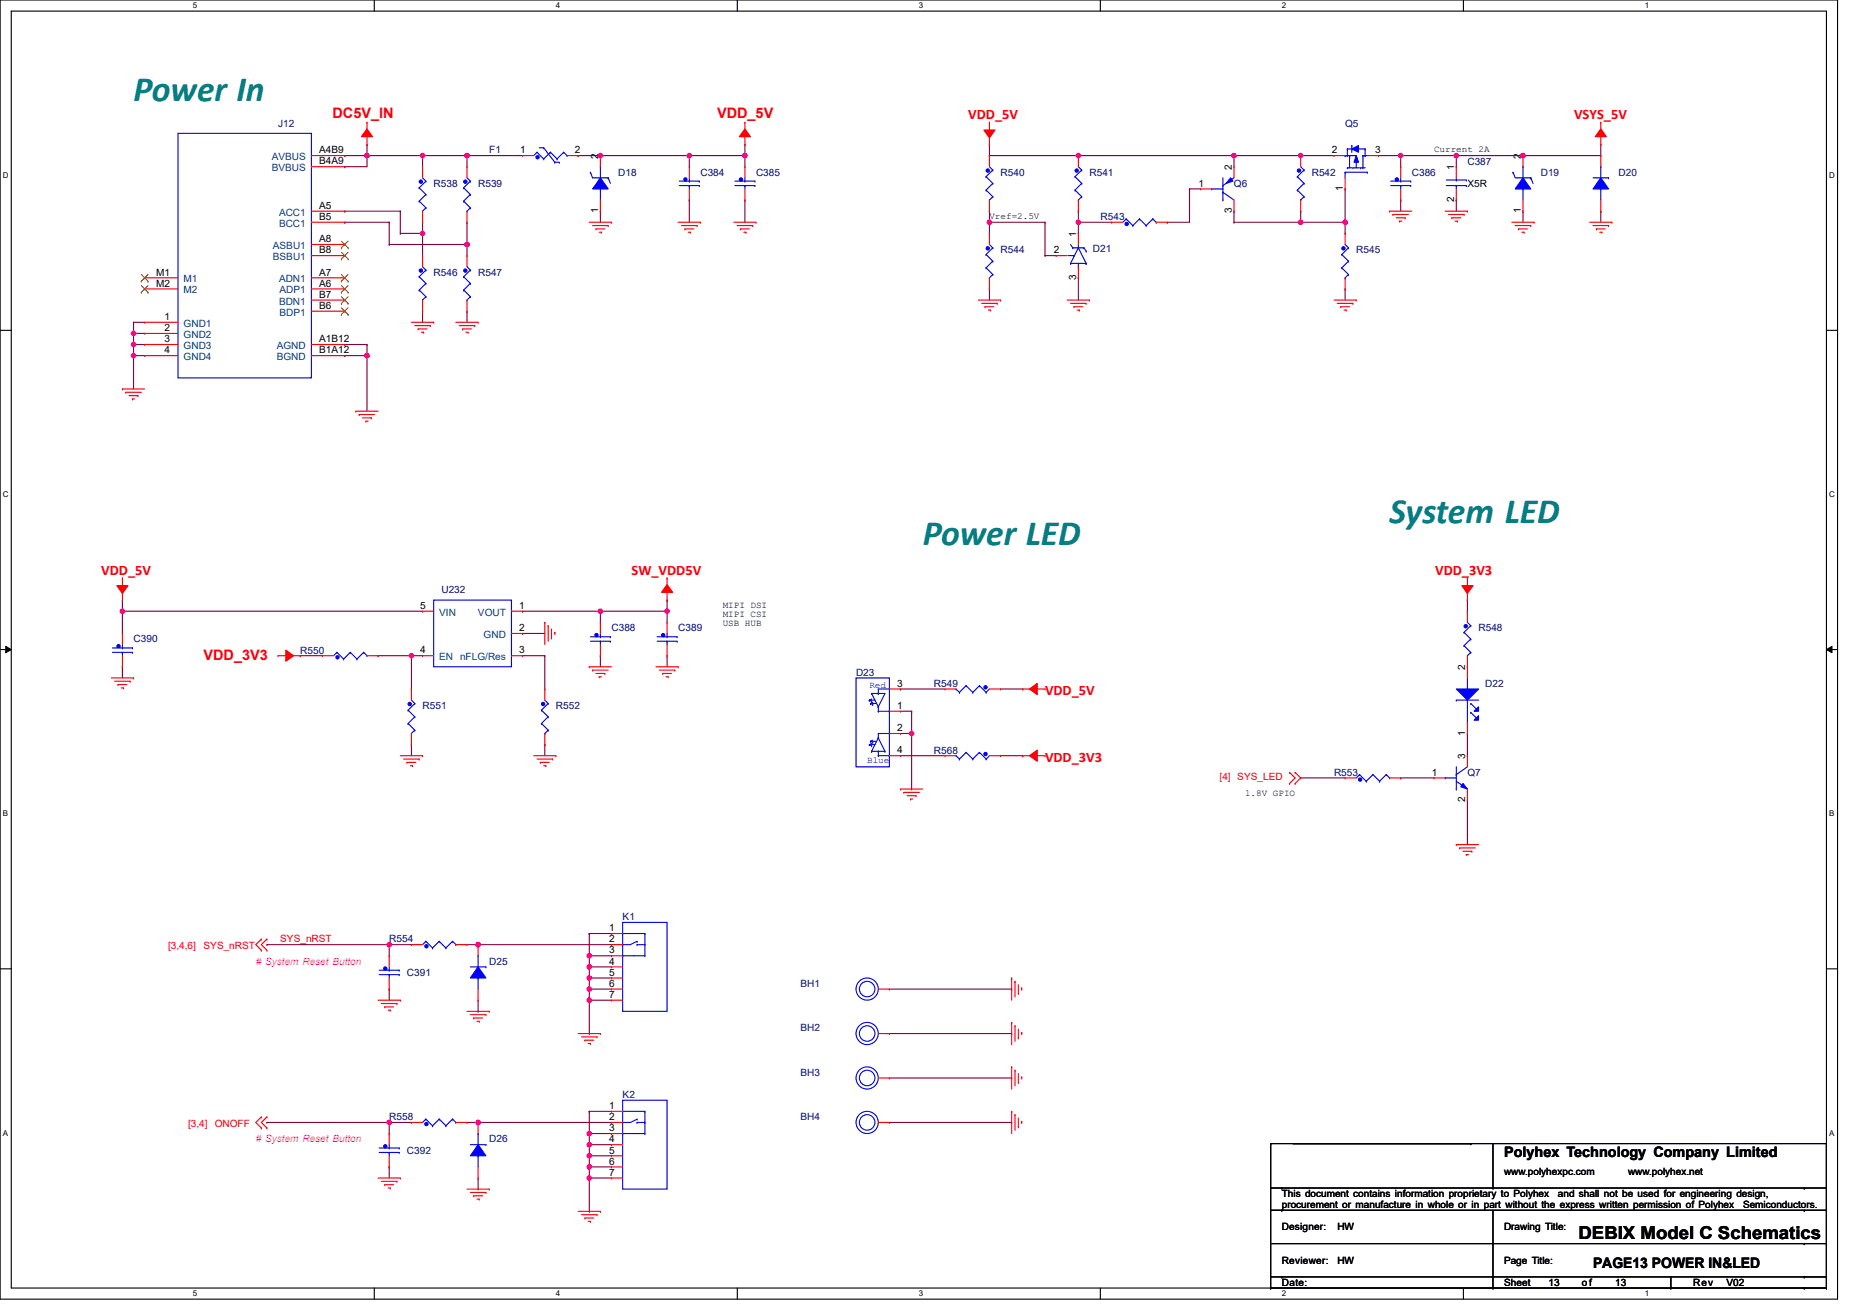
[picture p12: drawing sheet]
<svg xmlns="http://www.w3.org/2000/svg" width="297mm" height="210mm" viewBox="0 0 297 210" stroke-linecap="round" stroke-linejoin="round" font-family="sans-serif">
<defs><g id="words">
<g font-size="5.7" fill="#008080">
<text x="21.4" y="16.1">Power In</text>
<text x="222.3" y="83.6">System LED</text>
<text x="147.6" y="87.2">Power LED</text>
</g>
<text font-size="2.8" x="252.5" y="198.2">DEBIX Model C Schematics</text>
<g font-size="2.3" fill="#f00">
<text x="53.2" y="18.8">DC5V_IN</text>
<text x="114.7" y="18.8">VDD_5V</text>
<text x="154.9" y="19.1">VDD_5V</text>
<text x="251.8" y="19.1">VSYS_5V</text>
<text x="16.2" y="92">VDD_5V</text>
<text x="101" y="92">SW_VDD5V</text>
<text x="229.6" y="92">VDD_3V3</text>
<text x="32.6" y="105.6">VDD_3V3</text>
<text x="167.2" y="111.2">VDD_5V</text>
<text x="167.2" y="121.9">VDD_3V3</text>
</g>
<g font-size="2.3">
<text x="240.6" y="185.1">Polyhex Technology Company Limited</text>
<text x="254.8" y="202.8">PAGE13 POWER IN&amp;LED</text>
</g>
<g font-size="1.6" fill="#000080">
<text x="44.5" y="20.3">J12</text>
<text x="215.2" y="20.3">Q5</text>
<text x="69.4" y="29.9">R538</text>
<text x="76.5" y="29.9">R539</text>
<text x="78.3" y="24.5">F1</text>
<text x="98.9" y="28.1">D18</text>
<text x="112" y="28.1">C384</text>
<text x="120.9" y="28.1">C385</text>
<text x="160" y="28.1">R540</text>
<text x="174.3" y="28.1">R541</text>
<text x="197.4" y="29.9">Q6</text>
<text x="209.8" y="28.1">R542</text>
<text x="225.8" y="28.1">C386</text>
<text x="234.7" y="26.3">C387</text>
<text x="246.5" y="28.1">D19</text>
<text x="258.9" y="28.1">D20</text>
<text x="176" y="35.2">R543</text>
<text x="160" y="40.5">R544</text>
<text x="174.8" y="40.4">D21</text>
<text x="216.9" y="40.5">R545</text>
<text x="69.4" y="44.1">R546</text>
<text x="76.5" y="44.1">R547</text>
<text x="70.6" y="95">U232</text>
<text x="97.8" y="101">C388</text>
<text x="108.5" y="101">C389</text>
<text x="236.5" y="101">R548</text>
<text x="21.4" y="102.8">C390</text>
<text x="48" y="104.6">R550</text>
<text x="67.6" y="113.4">R551</text>
<text x="88.9" y="113.4">R552</text>
<text x="136.9" y="108.1">D23</text>
<text x="149.4" y="109.9">R549</text>
<text x="237.6" y="109.9">D22</text>
<text x="149.4" y="120.6">R568</text>
<text x="213.4" y="124.1">R553</text>
<text x="234.7" y="124.1">Q7</text>
<text x="99.6" y="147.2">K1</text>
<text x="62.3" y="150.8">R554</text>
<text x="78.3" y="154.3">D25</text>
<text x="65.1" y="156.1">C391</text>
<text x="128" y="157.9">BH1</text>
<text x="128" y="165">BH2</text>
<text x="128" y="172.1">BH3</text>
<text x="62.3" y="179.2">R558</text>
<text x="99.6" y="175.7">K2</text>
<text x="128" y="179.2">BH4</text>
<text x="65.1" y="184.6">C392</text>
<text x="78.3" y="182.8">D26</text>
</g>
<g font-size="1.6" fill="#004080">
<text x="43.5" y="25.6">AVBUS</text>
<text x="43.5" y="27.4">BVBUS</text>
<text x="44.6" y="34.5">ACC1</text>
<text x="43.6" y="39.8">ASBU1</text>
<text x="43.6" y="41.6">BSBU1</text>
<text x="44.6" y="36.3">BCC1</text>
<text x="29.4" y="45.2">M1</text>
<text x="29.4" y="46.9">M2</text>
<text x="44.6" y="45.2">ADN1</text>
<text x="44.7" y="46.9">ADP1</text>
<text x="29.4" y="52.3">GND1</text>
<text x="44.6" y="48.7">BDN1</text>
<text x="44.7" y="50.5">BDP1</text>
<text x="29.4" y="54.1">GND2</text>
<text x="29.4" y="55.8">GND3</text>
<text x="29.4" y="57.6">GND4</text>
<text x="44.3" y="55.8">AGND</text>
<text x="44.3" y="57.6">BGND</text>
<text x="70.3" y="98.5">VIN</text>
<text x="76.5" y="98.5">VOUT</text>
<text x="70.3" y="105.6">EN nFLG/Res</text>
<text x="77.3" y="102.1">GND</text>
</g>
<g font-size="1.6">
<text x="51.1" y="24.5">A4B9</text>
<text x="51.1" y="26.3">B4A9</text>
<text x="83.2" y="24.5">1</text>
<text x="91.9" y="24.5">2</text>
<text x="95.7" y="25.4" transform="rotate(-90 95.7 25.4)">2</text>
<text x="191.7" y="29.9">1</text>
<text x="197" y="27.2" transform="rotate(-90 197 27.2)">2</text>
<text x="213" y="24.5">2</text>
<text x="220" y="24.5">3</text>
<text x="232.6" y="27.2" transform="rotate(-90 232.6 27.2)">1</text>
<text x="234.7" y="29.9">X5R</text>
<text x="243.2" y="25.4" transform="rotate(-90 243.2 25.4)">2</text>
<text x="51.1" y="33.4">A5</text>
<text x="51.1" y="35.2">B5</text>
<text x="95.7" y="34.1" transform="rotate(-90 95.7 34.1)">1</text>
<text x="197" y="34.1" transform="rotate(-90 197 34.1)">3</text>
<text x="214.8" y="30.6" transform="rotate(-90 214.8 30.6)">1</text>
<text x="232.6" y="32.4" transform="rotate(-90 232.6 32.4)">2</text>
<text x="243.2" y="34.1" transform="rotate(-90 243.2 34.1)">1</text>
<text x="51.1" y="38.8">A8</text>
<text x="51.1" y="40.5">B8</text>
<text x="168.6" y="40.5">2</text>
<text x="172.1" y="37.9" transform="rotate(-90 172.1 37.9)">1</text>
<text x="25" y="44.1">M1</text>
<text x="25" y="45.9">M2</text>
<text x="51.1" y="45.9">A6</text>
<text x="51.1" y="44.1">A7</text>
<text x="51.1" y="47.6">B7</text>
<text x="172.1" y="44.8" transform="rotate(-90 172.1 44.8)">3</text>
<text x="26.3" y="51.2">1</text>
<text x="26.3" y="53">2</text>
<text x="51.1" y="49.4">B6</text>
<text x="26.3" y="54.8">3</text>
<text x="26.3" y="56.5">4</text>
<text x="51.1" y="54.8">A1B12</text>
<text x="51.1" y="56.5">B1A12</text>
<text x="67.2" y="97.4">5</text>
<text x="83.1" y="97.4">1</text>
<text x="83.1" y="101">2</text>
<text x="67.2" y="104.5">4</text>
<text x="83.1" y="104.5">3</text>
<text x="234.4" y="107.2" transform="rotate(-90 234.4 107.2)">2</text>
<text x="143.5" y="113.4">1</text>
<text x="143.5" y="109.9">3</text>
<text x="143.5" y="117">2</text>
<text x="234.4" y="117.7" transform="rotate(-90 234.4 117.7)">1</text>
<text x="143.5" y="120.5">4</text>
<text x="229" y="124.1">1</text>
<text x="234.4" y="121.4" transform="rotate(-90 234.4 121.4)">3</text>
<text x="234.4" y="128.4" transform="rotate(-90 234.4 128.4)">2</text>
<text x="97.5" y="149">1</text>
<text x="97.5" y="150.8">2</text>
<text x="97.5" y="152.5">3</text>
<text x="97.5" y="154.3">4</text>
<text x="97.5" y="156.1">5</text>
<text x="97.5" y="157.9">6</text>
<text x="97.5" y="159.7">7</text>
<text x="97.5" y="177.4">1</text>
<text x="97.5" y="179.2">2</text>
<text x="97.5" y="181">3</text>
<text x="97.5" y="182.8">4</text>
<text x="97.5" y="184.6">5</text>
<text x="97.5" y="186.3">6</text>
<text x="97.5" y="188.1">7</text>
<text x="205" y="191.5">This document contains information proprietary to Polyhex</text>
<text x="240.6" y="187.9">www.polyhexpc.com</text>
<text x="249.2" y="191.5">and shall not be used for engineering design,</text>
<text x="260.4" y="187.9">www.polyhex.net</text>
<text x="205" y="196.8">Designer:</text>
<text x="205" y="193.3">procurement or manufacture in whole or in part without the express written permission of Polyhex</text>
<text x="213.9" y="196.8">HW</text>
<text x="240.6" y="196.8">Drawing Title:</text>
<text x="278.8" y="193.3">Semiconductors.</text>
<text x="205" y="202.2">Reviewer:</text>
<text x="213.9" y="202.2">HW</text>
<text x="240.6" y="202.2">Page Title:</text>
<text x="205" y="205.7">Date:</text>
<text x="240.6" y="205.7">Sheet</text>
<text x="247.7" y="205.7">13</text>
<text x="253" y="205.7">of</text>
<text x="258.4" y="205.7">13</text>
<text x="270.8" y="205.7">Rev</text>
<text x="276.1" y="205.7">V02</text>
</g>
<g font-size="1.6" fill="#f00">
<text x="195.1" y="124.8">[4] SYS_LED</text>
<text x="26.9" y="151.8">[3,4,6]</text>
<text x="32.6" y="151.8">SYS_nRST</text>
<text x="44.8" y="150.7">SYS_nRST</text>
<text x="30.1" y="180.3">[3,4]</text>
<text x="34.3" y="180.3">ONOFF</text>
</g>
<g font-size="1.6" fill="#f0f">
<text x="40.9" y="154.3"># System Reset Button</text>
<text x="40.9" y="182.8"># System Reset Button</text>
</g>
<g font-size="1.5">
<text x="229.4" y="24.3">Current 2A</text>
<text x="158.3" y="35">Vref=2.5V</text>
<text x="115.6" y="97.2">MIPI DSI</text>
<text x="115.6" y="98.7">MIPI CSI</text>
<text x="115.6" y="100.2">USB HUB</text>
<text x="199.2" y="127.4">1.8V GPIO</text>
</g>
<g font-size="1.5" fill="#00f">
<text x="139.1" y="110">Red</text>
<text x="138.7" y="122.1">Blue</text>
</g>
<g font-size="1.3">
<text x="30.8" y="1.3">5</text>
<text x="88.9" y="1.3">4</text>
<text x="147" y="1.3">3</text>
<text x="205" y="1.3">2</text>
<text x="263.1" y="1.3">1</text>
<text x=".5" y="28.5">D</text>
<text x="292.6" y="28.5">D</text>
<text x=".5" y="79.5">C</text>
<text x="292.6" y="79.5">C</text>
<text x=".5" y="130.6">B</text>
<text x="292.6" y="130.6">B</text>
<text x=".5" y="181.7">A</text>
<text x="292.6" y="181.7">A</text>
<text x="30.8" y="207.4">5</text>
<text x="88.9" y="207.4">4</text>
<text x="147" y="207.4">3</text>
<text x="205" y="207.4">2</text>
<text x="263.1" y="207.4">1</text>
</g>
</g></defs>
<path d="M0 0h293.9v207.8h-293.9zM1.8 1.8h290.4v204.3h-290.4z" fill="none" stroke="#000" stroke-width=".18"/>
<g fill="#fff">
<path d="M30.8 .2h.7v1.4h-.7z"/>
<path d="M30.8 206.2h.7v1.5h-.7z"/>
</g>
<path d="M59.9 0v1.8M59.9 206.1v1.7" fill="none" stroke="#000" stroke-width=".18"/>
<g fill="#fff">
<path d="M88.9 .2h.7v1.4h-.7z"/>
<path d="M88.9 206.2h.7v1.5h-.7z"/>
</g>
<path d="M117.9 0v1.8M117.9 206.1v1.7" fill="none" stroke="#000" stroke-width=".18"/>
<g fill="#fff">
<path d="M147 .2h.7v1.4h-.7z"/>
<path d="M147 206.2h.7v1.5h-.7z"/>
</g>
<path d="M176 0v1.8M176 206.1v1.7" fill="none" stroke="#000" stroke-width=".18"/>
<g fill="#fff">
<path d="M205 .2h.8v1.4h-.8z"/>
<path d="M205 206.2h.8v1.5h-.8z"/>
</g>
<path d="M234.1 0v1.8M234.1 206.1v1.7" fill="none" stroke="#000" stroke-width=".18"/>
<g fill="#fff">
<path d="M263.1 .2h.7v1.4h-.7z"/>
<path d="M263.1 206.2h.7v1.5h-.7z"/>
<path d="M.5 27.3h.9v1.4h-.9z"/>
<path d="M292.6 27.3h.9v1.4h-.9z"/>
<path d="M.5 78.4h.9v1.4h-.9z"/>
<path d="M292.6 78.4h.9v1.4h-.9z"/>
</g>
<path d="M0 52.9h1.8M292.2 52.9h1.7" fill="none" stroke="#000" stroke-width=".18"/>
<g fill="#fff">
<path d="M.5 129.5h.8v1.4h-.8z"/>
<path d="M292.6 129.5h.8v1.4h-.8z"/>
</g>
<path d="M0 103.9h1.8M292.2 103.9h1.7" fill="none" stroke="#000" stroke-width=".18"/>
<path d="M.9 103.4l.9 .5-.9 .5zM292.2 103.9l.8-.5v1z" fill="#000"/>
<path d="M.9 103.4l.9 .5-.9 .5zM292.2 103.9l.8-.5v1z" fill="none" stroke="#000" stroke-width=".16"/>
<g fill="#fff">
<path d="M.5 180.5h.8v1.5h-.8z"/>
<path d="M292.6 180.5h.8v1.5h-.8z"/>
</g>
<path d="M0 155h1.8M292.2 155h1.7" fill="none" stroke="#000" stroke-width=".18"/>
<path d="M21.4 51.6h.1M21.4 53.3h.1M21.4 51.6h1.7M21.4 51.6v3.5M21.4 53.3h1.7M234.7 96h.1M234.7 96v1.8M234.7 117.3v3.6M234.7 128h.1M234.7 120.9h.1M234.7 128v7.1" fill="none" stroke="#800040" stroke-width=".18"/>
<circle cx="21.4" cy="55.1" r=".35" fill="#f0f"/>
<circle cx="21.4" cy="55.1" r=".35" fill="none" stroke="#f0f" stroke-width=".18"/>
<circle cx="21.4" cy="53.3" r=".35" fill="#f0f"/>
<circle cx="21.4" cy="53.3" r=".35" fill="none" stroke="#f0f" stroke-width=".18"/>
<path d="M21.4 55.1h.1M21.4 55.1h1.7M21.4 55.1v1.8" fill="none" stroke="#800040" stroke-width=".18"/>
<circle cx="21.4" cy="56.9" r=".35" fill="#f0f"/>
<circle cx="21.4" cy="56.9" r=".35" fill="none" stroke="#f0f" stroke-width=".18"/>
<path d="M21.4 56.9h.1M21.4 56.9h1.7M21.4 56.9v5.3M55.1 55.1h.1M55.1 56.9h.1M55.1 55.1h3.6M58.7 55.1h.1M58.7 55.1v1.8h-3.6" fill="none" stroke="#800040" stroke-width=".18"/>
<circle cx="58.7" cy="56.9" r=".35" fill="#f0f"/>
<circle cx="58.7" cy="56.9" r=".35" fill="none" stroke="#f0f" stroke-width=".18"/>
<g fill="none" stroke="#800040" stroke-width=".18">
<path d="M55.1 24.9h.1M55.1 24.9h3.6M67.6 35.6h.1M67.6 24.9h.1M67.6 24.9v1.8M67.6 35.6v1.7M74.7 35.6h.1M74.7 24.9h.1M74.7 24.9v1.8M74.7 35.6v3.5M58.7 56.9h.1M58.7 56.9v8.9"/>
<path d="M67.6 49.8h.1M67.6 49.8v1.8M74.7 49.8h.1M74.7 49.8v1.8"/>
</g>
<circle cx="58.7" cy="24.9" r=".35" fill="#f0f"/>
<circle cx="58.7" cy="24.9" r=".35" fill="none" stroke="#f0f" stroke-width=".18"/>
<path d="M67.6 24.9h.1M67.6 24.9h7.1" fill="none" stroke="#800040" stroke-width=".18"/>
<circle cx="67.6" cy="24.9" r=".35" fill="#f0f"/>
<circle cx="67.6" cy="24.9" r=".35" fill="none" stroke="#f0f" stroke-width=".18"/>
<path d="M74.7 24.9h.1M74.7 24.9h8.9" fill="none" stroke="#800040" stroke-width=".18"/>
<circle cx="74.7" cy="24.9" r=".35" fill="#f0f"/>
<circle cx="74.7" cy="24.9" r=".35" fill="none" stroke="#f0f" stroke-width=".18"/>
<path d="M55.1 33.8h.1M55.1 33.8h8.9M64 33.8h.1M64 37.3h.1M64 33.8v3.5M64 37.3h3.6M67.6 37.3h.1M67.6 37.3v3.6" fill="none" stroke="#800040" stroke-width=".18"/>
<circle cx="67.6" cy="37.3" r=".35" fill="#f0f"/>
<circle cx="67.6" cy="37.3" r=".35" fill="none" stroke="#f0f" stroke-width=".18"/>
<path d="M55.1 35.6h.1M55.1 35.6h7.2M62.3 35.6h.1M62.3 39.1h.1M62.3 35.6v3.5M62.3 39.1h12.4M74.7 39.1h.1M74.7 39.1v1.8" fill="none" stroke="#800040" stroke-width=".18"/>
<circle cx="74.7" cy="39.1" r=".35" fill="#f0f"/>
<circle cx="74.7" cy="39.1" r=".35" fill="none" stroke="#f0f" stroke-width=".18"/>
<g fill="none" stroke="#800040" stroke-width=".18">
<path d="M55.1 26.7h.1M58.7 24.9h.1M58.7 23.1h.1M58.7 23.1v3.6h-3.6M58.7 24.9h8.9M96 33.8h.1M96 24.9h.1M96 33.8v1.8M110.3 32h.1M110.3 24.9h.1M110.3 24.9v1.8M110.3 32v3.6"/>
<path d="M119.2 32h.1M119.2 23.1h.1M119.2 23.1v1.8h-23.2M119.2 32v3.6"/>
</g>
<circle cx="119.1" cy="24.9" r=".35" fill="#f0f"/>
<circle cx="119.1" cy="24.9" r=".35" fill="none" stroke="#f0f" stroke-width=".18"/>
<circle cx="110.3" cy="24.9" r=".35" fill="#f0f"/>
<circle cx="110.3" cy="24.9" r=".35" fill="none" stroke="#f0f" stroke-width=".18"/>
<path d="M92.5 24.9h.1M92.5 24.9h3.5" fill="none" stroke="#800040" stroke-width=".18"/>
<circle cx="96" cy="24.9" r=".35" fill="#f0f"/>
<circle cx="96" cy="24.9" r=".35" fill="none" stroke="#f0f" stroke-width=".18"/>
<path d="M208.1 35.6h7.1M208.1 33.8h.1M208.1 35.6h.1M208.1 33.8v1.8M215.2 30.2h.1M215.2 35.6h.1M215.2 30.2v7.1" fill="none" stroke="#800040" stroke-width=".18"/>
<circle cx="215.2" cy="35.6" r=".35" fill="#f0f"/>
<circle cx="215.2" cy="35.6" r=".35" fill="none" stroke="#f0f" stroke-width=".18"/>
<path d="M172.5 24.9h24.9M172.5 24.9h.1M215.2 46.2h.1M215.2 46.2v1.8" fill="none" stroke="#800040" stroke-width=".18"/>
<circle cx="197.4" cy="24.9" r=".35" fill="#f0f"/>
<circle cx="197.4" cy="24.9" r=".35" fill="none" stroke="#f0f" stroke-width=".18"/>
<circle cx="172.5" cy="24.9" r=".35" fill="#f0f"/>
<circle cx="172.5" cy="24.9" r=".35" fill="none" stroke="#f0f" stroke-width=".18"/>
<path d="M197.4 33.8h.1M197.4 35.6h.1M197.4 33.8v1.8M197.4 35.6h10.7M208.1 24.9h5.3M208.1 24.9h.1" fill="none" stroke="#800040" stroke-width=".18"/>
<circle cx="208" cy="35.6" r=".35" fill="#f0f"/>
<circle cx="208" cy="35.6" r=".35" fill="none" stroke="#f0f" stroke-width=".18"/>
<path d="M197.4 24.9h.1M197.4 24.9v1.8M197.4 24.9h10.7" fill="none" stroke="#800040" stroke-width=".18"/>
<circle cx="208" cy="24.9" r=".35" fill="#f0f"/>
<circle cx="208" cy="24.9" r=".35" fill="none" stroke="#f0f" stroke-width=".18"/>
<path d="M172.5 33.8h.1M172.5 35.6h.1M172.5 33.8v1.8M172.5 35.6h5.3" fill="none" stroke="#800040" stroke-width=".18"/>
<circle cx="172.5" cy="35.6" r=".35" fill="#f0f"/>
<circle cx="172.5" cy="35.6" r=".35" fill="none" stroke="#f0f" stroke-width=".18"/>
<g fill="none" stroke="#800040" stroke-width=".18">
<path d="M158.3 35.6h8.9M158.3 33.8h.1M158.3 35.6h.1M158.3 33.8v1.8M172.5 35.6h.1M172.5 35.6v1.7M186.7 35.6h.1M190.3 30.2h.1M190.3 30.2v5.4h-3.6M190.3 30.2h1.7M158.3 46.2h.1M158.3 46.2v1.8"/>
<path d="M172.5 44.4h.1M172.5 44.4v3.6"/>
</g>
<circle cx="158.3" cy="35.6" r=".35" fill="#f0f"/>
<circle cx="158.3" cy="35.6" r=".35" fill="none" stroke="#f0f" stroke-width=".18"/>
<path d="M158.3 35.6h.1M158.3 23.1h.1M158.3 24.9h.1M158.3 23.1v1.8M158.3 35.6v1.7M158.3 24.9h14.2M220.5 24.9h3.6M220.5 24.9h.1M224.1 32h.1M224.1 32v1.8M232.9 32h.1M232.9 32v1.8" fill="none" stroke="#800040" stroke-width=".18"/>
<circle cx="224" cy="24.9" r=".35" fill="#f0f"/>
<circle cx="224" cy="24.9" r=".35" fill="none" stroke="#f0f" stroke-width=".18"/>
<path d="M232.9 24.9h.1M232.9 24.9v1.8M232.9 24.9h10.7" fill="none" stroke="#800040" stroke-width=".18"/>
<circle cx="243.6" cy="24.9" r=".35" fill="#f0f"/>
<circle cx="243.6" cy="24.9" r=".35" fill="none" stroke="#f0f" stroke-width=".18"/>
<circle cx="232.9" cy="24.9" r=".35" fill="#f0f"/>
<circle cx="232.9" cy="24.9" r=".35" fill="none" stroke="#f0f" stroke-width=".18"/>
<g fill="none" stroke="#800040" stroke-width=".18">
<path d="M119.2 24.9h.1M119.2 24.9v1.8M167.2 35.6h.1M167.2 35.6v5.3M224.1 24.9h8.8M224.1 24.9h.1M224.1 24.9v1.8M243.6 24.9h.1M243.6 33.8h.1M243.6 33.8v1.8M256.1 23.1h.1M256.1 33.8h.1"/>
<path d="M256.1 23.1v1.8h-12.5M256.1 33.8v1.8M167.2 40.9h1.7M167.2 40.9h.1M65.8 110.2h.1M65.8 104.9v5.3M65.8 119.1h.1M65.8 119.1v1.8M208.1 124.5h7.1M208.1 124.5h.1M224.1 124.5h.1M224.1 124.5h5.3"/>
</g>
<circle cx="65.8" cy="104.9" r=".35" fill="#f0f"/>
<circle cx="65.8" cy="104.9" r=".35" fill="none" stroke="#f0f" stroke-width=".18"/>
<path d="M106.7 96h.1M106.7 97.8h.1M106.7 96v3.6M65.8 104.9h.1M65.8 104.9h1.8M87.1 104.9v5.3M87.1 104.9h.1M87.1 119.1v1.8M87.1 119.1h.1" fill="none" stroke="#800040" stroke-width=".18"/>
<circle cx="106.7" cy="97.8" r=".35" fill="#f0f"/>
<circle cx="106.7" cy="97.8" r=".35" fill="none" stroke="#f0f" stroke-width=".18"/>
<path d="M19.6 97.8h.1M19.6 97.8v3.5M83.6 97.8h.1M83.6 97.8h12.4M83.6 104.9h.1M83.6 104.9h3.5" fill="none" stroke="#800040" stroke-width=".18"/>
<circle cx="96" cy="97.8" r=".35" fill="#f0f"/>
<circle cx="96" cy="97.8" r=".35" fill="none" stroke="#f0f" stroke-width=".18"/>
<path d="M19.6 97.8h.1M19.6 97.8h48M96 97.8h.1M96 97.8v1.8" fill="none" stroke="#800040" stroke-width=".18"/>
<circle cx="19.6" cy="97.8" r=".35" fill="#f0f"/>
<circle cx="19.6" cy="97.8" r=".35" fill="none" stroke="#f0f" stroke-width=".18"/>
<g fill="none" stroke="#800040" stroke-width=".18">
<path d="M19.6 96h.1M19.6 96v1.8M96 97.8h.1M96 97.8h10.7M19.6 106.7h.1M19.6 106.7v1.8M48 104.9h.1M48 104.9h3.6M60.5 104.9h.1M60.5 104.9h5.3M83.6 101.3h.1M83.6 101.3h3.5"/>
<path d="M96 104.9v1.8M96 104.9h.1M106.7 104.9h.1M106.7 104.9v1.8M42.7 151.1h.1M42.7 151.1h19.6M62.3 158.2h.1M62.3 158.2v1.8M94.3 149.4h.1M94.3 149.4v3.5"/>
</g>
<circle cx="62.3" cy="151.1" r=".35" fill="#f0f"/>
<circle cx="62.3" cy="151.1" r=".35" fill="none" stroke="#f0f" stroke-width=".18"/>
<path d="M42.7 179.6h.1M42.7 179.6h19.6M62.3 186.7h.1M62.3 186.7v1.8" fill="none" stroke="#800040" stroke-width=".18"/>
<circle cx="62.3" cy="179.6" r=".35" fill="#f0f"/>
<circle cx="62.3" cy="179.6" r=".35" fill="none" stroke="#f0f" stroke-width=".18"/>
<path d="M94.3 149.4h.1M94.3 149.4h3.5M94.3 158.2h.1M94.3 156.5v1.7M94.3 156.5h.1M94.3 156.5h3.5" fill="none" stroke="#800040" stroke-width=".18"/>
<circle cx="94.3" cy="156.5" r=".35" fill="#f0f"/>
<circle cx="94.3" cy="156.5" r=".35" fill="none" stroke="#f0f" stroke-width=".18"/>
<circle cx="94.3" cy="158.2" r=".35" fill="#f0f"/>
<circle cx="94.3" cy="158.2" r=".35" fill="none" stroke="#f0f" stroke-width=".18"/>
<path d="M94.3 154.7h.1M94.3 154.7h3.5" fill="none" stroke="#800040" stroke-width=".18"/>
<circle cx="94.3" cy="154.7" r=".35" fill="#f0f"/>
<circle cx="94.3" cy="154.7" r=".35" fill="none" stroke="#f0f" stroke-width=".18"/>
<path d="M94.3 154.7h.1M94.3 152.9v3.6M94.3 152.9h.1M94.3 152.9h3.5" fill="none" stroke="#800040" stroke-width=".18"/>
<circle cx="94.3" cy="152.9" r=".35" fill="#f0f"/>
<circle cx="94.3" cy="152.9" r=".35" fill="none" stroke="#f0f" stroke-width=".18"/>
<path d="M62.3 151.1h.1M62.3 151.1h3.5M62.3 151.1v1.8M74.7 151.1h1.8M76.5 151.1h.1" fill="none" stroke="#800040" stroke-width=".18"/>
<circle cx="76.5" cy="151.1" r=".35" fill="#f0f"/>
<circle cx="76.5" cy="151.1" r=".35" fill="none" stroke="#f0f" stroke-width=".18"/>
<path d="M94.3 177.8h.1M94.3 177.8h3.5M94.3 177.8v3.6" fill="none" stroke="#800040" stroke-width=".18"/>
<circle cx="94.3" cy="181.4" r=".35" fill="#f0f"/>
<circle cx="94.3" cy="181.4" r=".35" fill="none" stroke="#f0f" stroke-width=".18"/>
<path d="M94.3 184.9h.1M94.3 184.9h3.5M94.3 183.1v3.6M94.3 186.7h.1M94.3 183.1h.1M94.3 183.1h3.5" fill="none" stroke="#800040" stroke-width=".18"/>
<circle cx="94.3" cy="184.9" r=".35" fill="#f0f"/>
<circle cx="94.3" cy="184.9" r=".35" fill="none" stroke="#f0f" stroke-width=".18"/>
<circle cx="94.3" cy="183.1" r=".35" fill="#f0f"/>
<circle cx="94.3" cy="183.1" r=".35" fill="none" stroke="#f0f" stroke-width=".18"/>
<path d="M62.3 179.6h.1M62.3 179.6h3.5M62.3 179.6v1.8M74.7 179.6h1.8M76.5 179.6h.1M94.3 181.4h.1M94.3 181.4h3.5M94.3 181.4v1.7" fill="none" stroke="#800040" stroke-width=".18"/>
<circle cx="76.5" cy="179.6" r=".35" fill="#f0f"/>
<circle cx="76.5" cy="179.6" r=".35" fill="none" stroke="#f0f" stroke-width=".18"/>
<g fill="none" stroke="#800040" stroke-width=".18">
<path d="M144 113.8h1.8M144 117.3h1.8M144 110.2h.1M144 110.2h7.2M145.8 117.3h.1M145.8 113.8h.1M145.8 113.8v12.4M160 110.2h3.6M163.6 110.2h.1M145.8 126.2h.1M142.3 158.2h19.5M161.8 158.2h.1"/>
<path d="M142.3 179.6h19.5M142.3 172.5h19.5M142.3 165.4h19.5M161.8 179.6h.1M161.8 172.5h.1M161.8 165.4h.1"/>
</g>
<circle cx="145.8" cy="117.3" r=".35" fill="#f0f"/>
<circle cx="145.8" cy="117.3" r=".35" fill="none" stroke="#f0f" stroke-width=".18"/>
<g fill="none" stroke="#800040" stroke-width=".18">
<path d="M144 120.9h.1M144 120.9h7.2M160 120.9h3.6M163.6 120.9h.1M76.5 151.1h21.3M97.8 151.1h.1M76.5 161.8h.1M76.5 160v1.8M76.5 179.6h21.3M97.8 179.6h.1M76.5 190.2h.1M76.5 188.5v1.7"/>
<path d="M94.3 186.7h.1M94.3 186.7h3.5"/>
</g>
<circle cx="94.3" cy="186.7" r=".35" fill="#f0f"/>
<circle cx="94.3" cy="186.7" r=".35" fill="none" stroke="#f0f" stroke-width=".18"/>
<path d="M94.3 193.8h.1M94.3 188.5h.1M94.3 186.7v7.1M94.3 188.5h3.5" fill="none" stroke="#800040" stroke-width=".18"/>
<circle cx="94.3" cy="188.5" r=".35" fill="#f0f"/>
<circle cx="94.3" cy="188.5" r=".35" fill="none" stroke="#f0f" stroke-width=".18"/>
<path d="M94.3 158.2h.1M94.3 158.2h3.5M94.3 158.2v1.8M94.3 160h.1M94.3 160h3.5" fill="none" stroke="#800040" stroke-width=".18"/>
<circle cx="94.3" cy="160" r=".35" fill="#f0f"/>
<circle cx="94.3" cy="160" r=".35" fill="none" stroke="#f0f" stroke-width=".18"/>
<path d="M94.3 165.4h.1M94.3 160v5.4" fill="none" stroke="#800040" stroke-width=".18"/>
<path d="M234.7 96h.1M234.7 94.8v1.2M232.9 135.1h.1M232.9 135.1h3.6M233.5 135.7h2.5M233.5 135.7h.1M234 136.2h1.4M234.5 136.7h.1M234.5 136.7h.4M235.4 136.2h.1" fill="none" stroke="#f00" stroke-width=".18"/>
<path d="M233.8 93.7h1.8l-.9 1.2z" fill-rule="evenodd" fill="#f00"/>
<g fill="none" stroke="#f00" stroke-width=".18">
<path d="M58.7 23.1h.1M58.7 21.9v1.2M65.8 51.6h3.6M66.3 52.1h2.5M66.9 52.6h.1M66.9 52.6h1.4M67.4 53.2h.4M67.8 53.2h.1M68.8 52.1h.1M69.4 51.6h.1M72.9 51.6h3.6M73.5 52.1h2.4"/>
<path d="M74 52.6h.1M74 52.6h1.4M74.5 53.2h.4M74.9 53.2h.1M75.9 52.1h.1M76.5 51.6h.1M19.6 62.2h.1M19.6 62.2h3.5M20.1 62.8h.1M20.1 62.8h2.5M20.7 63.3h1.4M21.2 63.8h.1"/>
<path d="M21.2 63.8h.3M22.1 63.3h.1M56.9 65.8h.1M56.9 65.8h3.6M57.5 66.3h.1M57.5 66.3h2.4M58 66.9h1.4M58.5 67.4h.1M58.5 67.4h.4M59.4 66.9h.1M233.8 93.7h1.8l-.9 1.2zM234.7 92.5h.1"/>
<path d="M234.7 92.5v1.9"/>
</g>
<path d="M58.7 20.6l.9 1.3h-1.8z" fill-rule="evenodd" fill="#f00"/>
<g fill="none" stroke="#f00" stroke-width=".18">
<path d="M58.7 19.6h.1M58.7 19.6v1.9M58.7 20.6l.9 1.3h-1.8zM94.3 35.6h3.5M94.8 36.1h2.5M95.3 36.6h.1M95.3 36.6h1.4M95.9 37.2h.3M96.2 37.2h.1M97.3 36.1h.1M97.8 35.6h.1M108.5 35.6h3.5"/>
<path d="M109 36.1h2.5M109.5 36.6h.1M109.6 36.6h1.4M110.1 37.2h.3M110.4 37.2h.1M111.5 36.1h.1M112 35.6h.1M117.4 35.6h3.5M117.9 36.1h2.5M118.4 36.6h.1M118.4 36.6h1.5M119 37.2h.3"/>
<path d="M119.3 37.2h.1M120.4 36.1h.1M120.9 35.6h.1M256.1 23.1h.1M256.1 21.9v1.2M156.5 48h3.5M157 48.5h2.5M157.6 49.1h.1M157.6 49.1h1.4M158.1 49.6h.3M158.4 49.6h.1M159.5 48.5h.1"/>
<path d="M160 48h.1M170.7 48h3.6M171.2 48.5h2.5M171.8 49.1h1.4M171.8 49.1h.1M172.3 49.6h.4M172.7 49.6h.1M173.7 48.5h.1M174.3 48h.1M213.4 48h3.5M213.9 48.5h2.5M214.5 49.1h1.4"/>
<path d="M214.5 49.1h.1M215 49.6h.3M215.3 49.6h.1M216.4 48.5h.1M216.9 48h.1"/>
</g>
<path d="M256.1 20.6l.8 1.3h-1.7z" fill-rule="evenodd" fill="#f00"/>
<g fill="none" stroke="#f00" stroke-width=".18">
<path d="M256.1 19.6h.1M256.1 19.6v1.9M158.3 23.1h.1M158.3 21.9v1.2M222.3 33.8h3.5M222.3 33.8h.1M222.8 34.3h2.5M222.8 34.3h.1M223.3 34.8h1.5M223.9 35.4h.1M223.9 35.4h.3M224.8 34.8h.1"/>
<path d="M231.2 33.8h3.5M231.7 34.3h2.5M232.2 34.8h.1M232.2 34.8h1.5M232.8 35.4h.3M233.1 35.4h.1M234.2 34.3h.1M234.7 33.8h.1M241.8 35.6h3.6M242.4 36.1h2.5M242.9 36.6h1.4M242.9 36.6h.1"/>
<path d="M243.4 37.2h.4M243.8 37.2h.1M244.9 36.1h.1M245.4 35.6h.1M254.3 35.6h3.5M254.8 36.1h2.5M255.3 36.6h.1M255.3 36.6h1.5M255.9 37.2h.3M256.1 20.6l.8 1.3h-1.7zM256.2 37.2h.1M257.3 36.1h.1"/>
<path d="M257.8 35.6h.1"/>
</g>
<path d="M157.4 20.8h1.8l-.9 1.2z" fill-rule="evenodd" fill="#f00"/>
<path d="M158.3 19.6h.1M158.3 19.6v1.9M119.2 23.1h.1M119.2 21.9v1.2M157.4 20.8h1.8l-.9 1.2z" fill="none" stroke="#f00" stroke-width=".18"/>
<path d="M119.2 20.6l.8 1.3h-1.7z" fill-rule="evenodd" fill="#f00"/>
<g fill="none" stroke="#f00" stroke-width=".18">
<path d="M119.2 19.6h.1M119.2 19.6v1.9M119.2 20.6l.8 1.3h-1.7zM87.1 99.6h.1M87.1 99.6v3.5M106.7 96h.1M106.7 94.8v1.2M17.8 108.5h3.6M18.3 109h2.5M18.9 109.5h.1M18.9 109.5h1.4M19.4 110.1h.4"/>
<path d="M19.8 110.1h.1M20.8 109h.1M21.4 108.5h.1M87.7 100.1h.1M87.7 100.1v2.5M88.2 102.1h.1M88.2 100.6v1.5M88.7 101.2h.1M88.7 101.2v.3M94.3 106.7h.1M94.3 106.7h3.5M94.8 107.2h.1"/>
<path d="M94.8 107.2h2.5M95.3 107.7h1.4M95.9 108.3h.1M95.9 108.3h.3M96.7 107.7h.1M104.9 106.7h3.6M105.5 107.2h2.4M106 107.7h.1M106 107.7h1.4M106.5 108.3h.4M106.9 108.3h.1M107.9 107.2h.1"/>
<path d="M108.5 106.7h.1M64 120.9h3.6M64.6 121.4h2.5M65.1 122h.1M65.1 122h1.4M65.6 122.5h.4M66 122.5h.1M67.1 121.4h.1M67.6 120.9h.1M85.4 120.9h3.5M85.9 121.4h2.5M86.4 122h.1"/>
<path d="M86.4 122h1.5M87 122.5h.3M87.3 122.5h.1M88.4 121.4h.1M88.9 120.9h.1"/>
</g>
<path d="M106.7 93.5l.9 1.3h-1.8z" fill-rule="evenodd" fill="#f00"/>
<path d="M19.6 96h.1M19.6 94.8v1.2M106.7 93.5l.9 1.3h-1.8zM106.7 92.5h.1M106.7 92.5v1.9" fill="none" stroke="#f00" stroke-width=".18"/>
<path d="M18.7 93.7h1.8l-.9 1.2z" fill-rule="evenodd" fill="#f00"/>
<path d="M18.7 93.7h1.8l-.9 1.2zM19.6 92.5h.1M19.6 92.5v1.9M46.8 104.9h1.2M48 104.9h.1" fill="none" stroke="#f00" stroke-width=".18"/>
<path d="M45.7 104l1.3 .9-1.3 .9z" fill-rule="evenodd" fill="#f00"/>
<g fill="none" stroke="#f00" stroke-width=".18">
<path d="M44.5 104.9h.1M44.5 104.9h1.9M45.7 104l1.3 .9-1.3 .9zM163.6 110.2h.1M163.6 110.2h1.2M161.8 156.5h.1M161.8 156.5v3.5M162.4 157h.1M162.4 157v2.5M162.9 159h.1M162.9 157.5v1.5M163.4 158.1h.1"/>
<path d="M163.4 158.1v.3M60.5 160h3.5M61 160.6h2.5M61.5 161.1h.1M61.5 161.1h1.5M62.1 161.6h.3M62.4 161.6h.1M63.5 160.6h.1M64 160h.1M92.5 165.4h3.5M93 165.9h2.5M93.5 166.4h.1"/>
<path d="M93.5 166.4h1.5M94.1 167h.3M94.4 167h.1M95.5 165.9h.1M96 165.4h.1M161.8 177.8h.1M161.8 177.8v3.6M161.8 163.6v3.5M161.8 170.7h.1M161.8 170.7v3.5M161.8 163.6h.1M162.4 178.3v2.5"/>
<path d="M162.4 178.3h.1M162.4 171.2v2.5M162.4 164.1h.1M162.4 171.2h.1M162.4 164.1v2.5M162.9 178.9v1.4M162.9 173.2h.1M162.9 171.8v1.4M162.9 166.1h.1M162.9 164.6v1.5M163.4 165.2v.3M163.4 165.2h.1"/>
<path d="M163.4 172.3h.1M163.4 179.4h.1M163.4 179.4v.4M163.4 172.3v.3M60.5 188.5h3.5M61 189h2.5M61.5 189.5h.1M61.5 189.5h1.5M62.1 190.1h.3M62.4 190.1h.1M63.5 189h.1M64 188.5h.1"/>
<path d="M92.5 193.8h3.5M93 194.3h2.5M93.5 194.9h.1M93.5 194.9h1.5M94.1 195.4h.3M94.4 195.4h.1M95.5 194.3h.1M96 193.8h.1M162.9 180.3h.1"/>
</g>
<path d="M164.7 110.2l1.2-.9v1.8z" fill-rule="evenodd" fill="#f00"/>
<g fill="none" stroke="#f00" stroke-width=".18">
<path d="M164.7 110.2l1.2-.9v1.8zM165.2 110.2h2M167.2 110.2h.1M144 126.2h3.6M144 126.2h.1M144.6 126.8h2.5M144.6 126.8h.1M145.1 127.3h1.4M145.6 127.8h.4M145.6 127.8h.1M146.5 127.3h.1M163.6 120.9h.1"/>
<path d="M163.6 120.9h1.2"/>
</g>
<path d="M164.7 120.9l1.2-.9v1.8z" fill-rule="evenodd" fill="#f00"/>
<g fill="none" stroke="#f00" stroke-width=".18">
<path d="M164.7 120.9l1.2-.9v1.8zM165.2 120.9h2M167.2 120.9h.1M206.3 123.6h.1M206.3 125.3h.1M206.3 123.6l.9 .9-.9 .8M207.2 125.3h.1M207.2 123.6h.1M207.2 123.6l.9 .9-.9 .8M41.8 150.2h.1M41.8 150.2l-.9 .9 .9 .9M41.8 152h.1"/>
<path d="M42.7 150.2h.1M42.7 150.2l-.9 .9 .9 .9M42.7 152h.1M41.8 178.7h.1M41.8 178.7l-.9 .9 .9 .9M42.7 178.7h.1M42.7 178.7l-.9 .9 .9 .9M74.7 161.8h3.6M75.2 162.3h2.5M75.8 162.9h.1M75.8 162.9h1.4M76.3 163.4h.4"/>
<path d="M76.7 163.4h.1M77.7 162.3h.1M78.3 161.8h.1M41.8 180.5h.1M42.7 180.5h.1M74.7 190.2h3.6M75.2 190.8h2.5M75.8 191.3h.1M75.8 191.3h1.4M76.3 191.8h.4M76.7 191.8h.1M77.7 190.8h.1"/>
<path d="M78.3 190.2h.1"/>
</g>
<g fill="none" stroke="#000" stroke-width=".18">
<path d="M203.3 190.1h88.9M203.3 193.6h88.9M203.3 183h.1M203.3 183v23.1M203.3 183h88.9M205 193.6h.1M205 190.1h.1M235.3 183h.1M238.8 190.1h.1M238.8 183v7.1M238.8 193.6v12.5M288.6 190.1h.1"/>
<path d="M288.6 193.6h.1M288.6 199h.1M292.2 183h.1M292.2 190.1h.1M292.2 193.6h.1M292.2 199h.1M292.2 183v23.1M292.2 199h-88.9M203.3 204.3h88.9M203.3 206.1h.1M205 204.3h.1M238.8 206.1h.1"/>
<path d="M267.3 206.1h.1M267.3 204.3v1.8M288.6 204.3h.1M288.6 206.1h.1M292.2 204.3h.1M292.2 206.1h.1M292.2 206.1h-88.9"/>
</g>
<path d="M74.2 30h.1M74.2 32.2h.1M74.2 30l1 1.1M74.2 32.2l1 1M74.7 33.8h.1M74.7 28.4l.5 .6M75.2 29h.1M75.2 31.1h.1M75.2 33.2h.1M75.2 29l-1 1M75.2 31.1l-1 1.1M75.2 33.2l-.5 .6" fill="none" stroke="#00f" stroke-width=".18"/>
<circle cx="74.4" cy="29.1" r=".26" fill="#00f"/>
<g fill="none" stroke="#00f" stroke-width=".18">
<path d="M60.7 155.9h3.2M60.7 155.2h3.2M62.3 155.9h.1M62.3 155.9v.6M63.9 155.9h.1M63.9 155.2h.1"/>
<circle cx="74.4" cy="29.1" r=".26"/>
</g>
<path d="M74.7 26.7h.1M74.7 35.6h.1M74.7 26.7v1.7M74.7 33.8v1.8" fill="none" stroke="#f00" stroke-width=".18"/>
<circle cx="61.6" cy="154.9" r=".26" fill="#00f"/>
<g fill="none" stroke="#00f" stroke-width=".18">
<path d="M193.8 30.2h1.8M193.8 30.2h.1M195.6 29.7h.1M195.6 32h.1M195.6 28.4v3.6M197.4 28.4l-1.8 1.3M62.3 155.2h.1M62.3 154.7v.5"/>
<circle cx="61.6" cy="154.9" r=".26"/>
</g>
<path d="M62.3 158.2h.1M62.3 156.5v1.7M62.3 152.9h.1M62.3 152.9v1.8" fill="none" stroke="#f00" stroke-width=".18"/>
<path d="M196.9 28.4l.3 .6-1.1 .3z" fill="#00f"/>
<g fill="none" stroke="#00f" stroke-width=".18">
<path d="M195.6 30.8l1.8 1.2M195.6 30.8h.1M196.9 28.4l.3 .6-1.1 .3zM215.2 24.9h.1M215.2 27.6h.1M215.2 27.6v.8M215.2 24.9h1.7M215.2 27.6h3.5M215.9 24.9h.1M215.9 24.9v1.9M216.9 24.9h.1M216.9 25.8h.1"/>
<path d="M216.9 24.9v.7M216.9 25.8v1M218 26.8h.1M218 24.9v1.9M218.4 24.9h.3M218.4 24.9h.1M218.7 27.6h.1M69.4 96h12.4v10.7h-12.4z"/>
</g>
<g fill="none" stroke="#f00" stroke-width=".18">
<path d="M192 30.2h.1M192 30.2h1.8M197.4 26.7h.1M197.4 33.8h.1M197.4 26.7v1.7M197.4 32v1.8M67.6 97.8h.1M67.6 97.8h1.8M81.8 97.8h1.8M83.6 97.8h.1M67.6 104.9h.1M67.6 104.9h1.8"/>
<path d="M81.8 101.3h1.8M81.8 104.9h1.8M83.6 101.3h.1M83.6 104.9h.1"/>
</g>
<path d="M216.9 24.9l.4 1.1h-.7z" fill="#00f"/>
<path d="M215.5 26.8h.1M215.5 26.8h.7M216.4 26.8h1.1M216.4 26.8h.1M216.9 24.9l.4 1.1h-.7zM217.7 26.8h.7M217.7 26.8h.1" fill="none" stroke="#00f" stroke-width=".18"/>
<path d="M216.2 23.8l1.1-.5v1.1z" fill="#00f"/>
<g fill="none" stroke="#00f" stroke-width=".18">
<path d="M215.5 23.8h.1M215.5 24.9h.1M215.5 23.8v1.1M215.5 23.8h.7M216.2 23.3h.1M216.2 23.3v1.1M216.2 23.8l1.1-.5v1.1zM217.3 23.8h1.1M217.3 23.8h.1M218 24.9h.1M218.4 23.8h.1M218.4 23.8v1.1h-.4"/>
<path d="M75.2 183.1h2.5M76.5 184.9h.1M76.5 184.9v1.8M76.5 181.4h.1M76.5 181.4v1.7M77.7 183.1h.1"/>
</g>
<path d="M213.4 24.9h1.8M213.4 24.9h.1M215.2 30.2h.1M215.2 28.4v1.8M218.7 24.9h1.8M220.5 24.9h.1" fill="none" stroke="#f00" stroke-width=".18"/>
<path d="M76.5 183.1l1.2 1.8h-2.5z" fill-rule="evenodd" fill="#00f"/>
<path d="M108.7 29.7h3.2M108.7 29h3.2M110.3 29.7h.1M110.3 29.7v.5M111.9 29.7h.1M111.9 29h.1M76.5 183.1l1.2 1.8h-2.5z" fill="none" stroke="#00f" stroke-width=".18"/>
<path d="M76.5 179.6h.1M76.5 179.6v1.8M76.5 188.5h.1M76.5 186.7v1.8" fill="none" stroke="#f00" stroke-width=".18"/>
<circle cx="109.6" cy="28.7" r=".26" fill="#00f"/>
<g fill="none" stroke="#00f" stroke-width=".18">
<path d="M110.3 29h.1M110.3 28.4v.6M215.2 39.1l.5 .5M215.7 39.6h.1M215.7 39.6l-1.1 1.1M214.6 40.7h.1M214.6 42.8h.1M214.6 40.7l1.1 1.1M214.6 42.8l1.1 1.1M215.2 44.4h.1M215.7 41.8h.1M215.7 43.9h.1"/>
<path d="M215.7 41.8l-1.1 1M215.7 43.9l-.5 .6"/>
<circle cx="109.6" cy="28.7" r=".26"/>
</g>
<path d="M110.3 26.7h.1M110.3 32h.1M110.3 26.7v1.7M110.3 30.2v1.8" fill="none" stroke="#f00" stroke-width=".18"/>
<circle cx="214.9" cy="39.7" r=".26" fill="#00f"/>
<g fill="none" stroke="#00f" stroke-width=".18">
<path d="M68.1 150.6l-.5 .5M68.1 150.6h.1M68.1 150.6l1.1 1.1M69.2 151.7h.1M70.3 150.6h.1M70.3 150.6l-1.1 1.1M70.3 150.6l1 1.1M71.3 151.7h.1M72.4 150.6l.5 .5M72.4 150.6h.1M72.4 150.6l-1.1 1.1M72.9 151.1h.1"/>
<circle cx="214.9" cy="39.7" r=".26"/>
</g>
<path d="M215.2 37.3h.1M215.2 37.3v1.8M215.2 46.2h.1M215.2 44.4v1.8" fill="none" stroke="#f00" stroke-width=".18"/>
<circle cx="68.2" cy="151.4" r=".26" fill="#00f"/>
<g fill="none" stroke="#00f" stroke-width=".18">
<path d="M74.2 44.3h.1M74.2 46.4h.1M74.2 44.3l1 1M74.2 46.4l1 1.1M74.7 48h.1M74.7 42.7l.5 .5M75.2 43.2h.1M75.2 45.3h.1M75.2 47.5h.1M75.2 43.2l-1 1.1M75.2 45.3l-1 1.1M75.2 47.5l-.5 .5"/>
<circle cx="68.2" cy="151.4" r=".26"/>
</g>
<path d="M65.8 151.1h.1M65.8 151.1h1.8M72.9 151.1h1.8M74.7 151.1h.1" fill="none" stroke="#f00" stroke-width=".18"/>
<circle cx="74.4" cy="43.3" r=".26" fill="#00f"/>
<g fill="none" stroke="#00f" stroke-width=".18">
<path d="M28.5 21.3h21.3v39.2h-21.3zM53.9 104.4h.1M53.9 104.4l1.1 1M53.9 104.4l-.5 .5M55 105.4h.1M56 104.4h.1M56 104.4l-1 1M56 104.4l1.1 1M57.1 105.4h.1M58.2 104.4h.1M58.2 104.4l-1.1 1M58.2 104.4l.5 .5"/>
<path d="M58.7 104.9h.1M99.6 149.4h.1M99.6 149.4h3.5M99.6 147.6h7.1v14.2h-7.1zM99.6 151.1h.1M99.6 152.9h.1M99.6 152.9h3.5M101.9 150.6h.1M101.9 151.1h.1M101.9 150.6l-1.1 .5h-1.2M101.9 151.1h1.2M103.1 149.4h.1"/>
<path d="M103.1 152.9h.1M103.1 151.1h.1M103.1 149.4v3.5"/>
<circle cx="74.4" cy="43.3" r=".26"/>
</g>
<g fill="none" stroke="#f00" stroke-width=".18">
<path d="M49.8 24.9h5.3M49.8 33.8h5.3M49.8 39.1h5.3M49.8 26.7h5.3M49.8 35.6h5.3M55.1 24.9h.1M55.1 33.8h.1M55.1 39.1h.1M55.1 26.7h.1M55.1 35.6h.1M23.1 51.6h.1M23.1 53.3h.1"/>
<path d="M23.1 55.1h.1M23.1 56.9h.1M23.1 44.4h.1M23.1 46.2h.1M23.1 55.1h5.4M23.1 46.2h5.4M23.1 44.4h5.4M23.1 56.9h5.4M23.1 51.6h5.4M23.1 53.3h5.4M49.8 55.1h5.3M49.8 46.2h5.3"/>
<path d="M49.8 44.4h5.3M49.8 56.9h5.3M49.8 49.8h5.3M49.8 48h5.3M49.8 40.9h5.3M55.1 55.1h.1M55.1 46.2h.1M55.1 44.4h.1M55.1 56.9h.1M55.1 49.8h.1M55.1 48h.1M55.1 40.9h.1"/>
<path d="M74.7 40.9h.1M74.7 49.8h.1M74.7 40.9v1.8M74.7 48v1.8M97.8 152.9h.1M97.8 152.9h1.8M97.8 149.4h.1M97.8 149.4h1.8M97.8 156.5h.1M97.8 156.5h1.8M97.8 151.1h.1M97.8 151.1h1.8"/>
<path d="M97.8 158.2h.1M97.8 158.2h1.8M97.8 154.7h.1M97.8 154.7h1.8M97.8 160h.1M97.8 160h1.8"/>
</g>
<g fill="none" stroke="#804000" stroke-width=".16">
<path d="M54.6 39.7h.1M54.6 38.6l1.1 1.1M55.7 38.6l-1.1 1.1M55.7 39.7h.1M22.6 45h.1M22.6 46.8h.1M22.6 43.9l1.1 1.1M22.6 45.7l1.1 1.1M23.7 43.9l-1.1 1.1M23.7 45.7l-1.1 1.1M23.7 45h.1M23.7 46.8h.1"/>
<path d="M54.6 46.8h.1M54.6 45h.1M54.6 50.3h.1M54.6 48.5h.1M54.6 41.4h.1M54.6 45.7l1.1 1.1M54.6 43.9l1.1 1.1M54.6 49.3l1.1 1M54.6 47.5l1.1 1M54.6 40.4l1.1 1M55.7 45.7l-1.1 1.1M55.7 43.9l-1.1 1.1"/>
<path d="M55.7 49.3l-1.1 1M55.7 47.5l-1.1 1M55.7 40.4l-1.1 1M55.7 46.8h.1M55.7 45h.1M55.7 50.3h.1M55.7 48.5h.1M55.7 41.4h.1"/>
</g>
<circle cx="54" cy="105.2" r=".26" fill="#00f"/>
<g fill="none" stroke="#00f" stroke-width=".18">
<path d="M234.7 99.6l.6 .5M234.2 101.2l1.1 1M234.2 103.3l1.1 1.1M234.2 101.2h.1M234.2 103.3h.1M234.7 104.9h.1M235.3 100.1h.1M235.3 102.2h.1M235.3 104.4h.1M235.3 100.1l-1.1 1.1M235.3 102.2l-1.1 1.1M235.3 104.4l-.6 .5"/>
<circle cx="54" cy="105.2" r=".26"/>
</g>
<path d="M51.6 104.9h.1M51.6 104.9h1.8M58.7 104.9h1.8M60.5 104.9h.1" fill="none" stroke="#f00" stroke-width=".18"/>
<circle cx="234.5" cy="100.2" r=".26" fill="#00f"/>
<g fill="none" stroke="#00f" stroke-width=".18">
<path d="M67.1 30h.1M67.1 32.2h.1M67.1 30l1 1.1M67.1 32.2l1 1M67.6 33.8h.1M67.6 28.4l.5 .6M68.1 29h.1M68.1 31.1h.1M68.1 33.2h.1M68.1 29l-1 1M68.1 31.1l-1 1.1M68.1 33.2l-.5 .6"/>
<circle cx="234.5" cy="100.2" r=".26"/>
</g>
<path d="M234.7 97.8h.1M234.7 97.8v1.8M234.7 106.7h.1M234.7 104.9v1.8" fill="none" stroke="#f00" stroke-width=".18"/>
<circle cx="67.3" cy="29.1" r=".26" fill="#00f"/>
<g fill="none" stroke="#00f" stroke-width=".18">
<path d="M207.5 28.3l1.1 1M207.5 30.4l1.1 1.1M207.5 28.3h.1M207.5 30.4h.1M208.1 26.7l.5 .5M208.1 32h.1M208.6 27.2h.1M208.6 29.3h.1M208.6 31.5h.1M208.6 27.2l-1.1 1.1M208.6 29.3l-1.1 1.1M208.6 31.5l-.5 .5"/>
<circle cx="67.3" cy="29.1" r=".26"/>
</g>
<path d="M67.6 26.7h.1M67.6 35.6h.1M67.6 26.7v1.7M67.6 33.8v1.8" fill="none" stroke="#f00" stroke-width=".18"/>
<circle cx="207.8" cy="27.3" r=".26" fill="#00f"/>
<g fill="none" stroke="#00f" stroke-width=".18">
<path d="M86.6 113.6h.1M86.6 115.7h.1M86.6 113.6l1.1 1.1M86.6 115.7l1.1 1.1M87.1 117.3h.1M87.1 112l.6 .5M87.7 116.8l-.6 .5M87.7 112.5h.1M87.7 116.8h.1M87.7 114.7l-1.1 1M87.7 112.5l-1.1 1.1M87.7 114.7h.1"/>
<circle cx="207.8" cy="27.3" r=".26"/>
</g>
<path d="M208.1 24.9h.1M208.1 33.8h.1M208.1 24.9v1.8M208.1 32v1.8" fill="none" stroke="#f00" stroke-width=".18"/>
<circle cx="86.9" cy="112.6" r=".26" fill="#00f"/>
<g fill="none" stroke="#00f" stroke-width=".18">
<path d="M117.6 29.7h3.2M117.6 29h3.2M119.2 29.7h.1M119.2 29.7v.5M120.8 29.7h.1M120.8 29h.1"/>
<circle cx="86.9" cy="112.6" r=".26"/>
</g>
<path d="M87.1 110.2h.1M87.1 119.1h.1M87.1 117.3v1.8M87.1 110.2v1.8" fill="none" stroke="#f00" stroke-width=".18"/>
<circle cx="118.5" cy="28.7" r=".26" fill="#00f"/>
<g fill="none" stroke="#00f" stroke-width=".18">
<path d="M119.2 29h.1M119.2 28.4v.6M152.9 120.9l.6 .5M152.9 120.9h.1M153.5 121.4h.1M154.5 120.4l1.1 1M154.5 120.4h.1M154.5 120.4l-1 1M155.6 121.4h.1M156.7 120.4h.1M156.7 120.4l-1.1 1M156.7 120.4l1 1"/>
<path d="M157.7 121.4h.1M158.3 120.9l-.6 .5"/>
<circle cx="118.5" cy="28.7" r=".26"/>
</g>
<path d="M119.2 26.7h.1M119.2 32h.1M119.2 26.7v1.7M119.2 30.2v1.8" fill="none" stroke="#f00" stroke-width=".18"/>
<circle cx="157.6" cy="120.6" r=".26" fill="#00f"/>
<g fill="none" stroke="#00f" stroke-width=".18">
<path d="M67.1 44.3h.1M67.1 46.4h.1M67.1 44.3l1 1M67.1 46.4l1 1.1M67.6 48h.1M67.6 42.7l.5 .5M68.1 43.2h.1M68.1 45.3h.1M68.1 47.5h.1M68.1 43.2l-1 1.1M68.1 45.3l-1 1.1M68.1 47.5l-.5 .5"/>
<circle cx="157.6" cy="120.6" r=".26"/>
</g>
<path d="M151.2 120.9h.1M151.2 120.9h1.7M158.3 120.9h1.7M160 120.9h.1" fill="none" stroke="#f00" stroke-width=".18"/>
<circle cx="67.3" cy="43.3" r=".26" fill="#00f"/>
<g fill="none" stroke="#00f" stroke-width=".18">
<path d="M60.7 183.7h3.2M60.7 184.4h3.2M62.3 184.4v.5M62.3 184.4h.1M63.9 184.4h.1M63.9 183.7h.1"/>
<circle cx="67.3" cy="43.3" r=".26"/>
</g>
<path d="M67.6 40.9h.1M67.6 49.8h.1M67.6 40.9v1.8M67.6 48v1.8" fill="none" stroke="#f00" stroke-width=".18"/>
<circle cx="61.6" cy="183.4" r=".26" fill="#00f"/>
<g fill="none" stroke="#00f" stroke-width=".18">
<path d="M231.3 29.7h3.2M231.3 28.8h3.2M232.9 28.8h.1M232.9 29.7h.1M232.9 28.4v.4M232.9 29.7v.5M234.5 29.7h.1M234.5 28.8h.1M105.1 102.6h3.2M105.1 101.9h3.2M106.7 102.6h.1M106.7 102.6v.5"/>
<path d="M108.3 102.6h.1M108.3 101.9h.1M62.3 183.7h.1M62.3 183.1v.6"/>
<circle cx="61.6" cy="183.4" r=".26"/>
</g>
<path d="M232.9 26.7h.1M232.9 32h.1M232.9 26.7v1.7M232.9 30.2v1.8M62.3 186.7h.1M62.3 184.9v1.8M62.3 181.4h.1M62.3 181.4v1.7" fill="none" stroke="#f00" stroke-width=".18"/>
<circle cx="106.1" cy="101.6" r=".26" fill="#00f"/>
<g fill="none" stroke="#00f" stroke-width=".18">
<path d="M106.7 101.9h.1M106.7 101.3v.6M152.9 110.2l.6 .6M152.9 110.2h.1M153.5 110.8h.1M154.5 109.7l1.1 1.1M154.5 109.7h.1M154.5 109.7l-1 1.1M155.6 110.8h.1M156.7 109.7h.1M156.7 109.7l-1.1 1.1M156.7 109.7l1 1.1"/>
<path d="M157.7 110.8h.1M158.3 110.2l-.6 .6"/>
<circle cx="106.1" cy="101.6" r=".26"/>
</g>
<path d="M106.7 99.6h.1M106.7 99.6v1.7M106.7 104.9h.1M106.7 103.1v1.8" fill="none" stroke="#f00" stroke-width=".18"/>
<circle cx="157.6" cy="110" r=".26" fill="#00f"/>
<g fill="none" stroke="#00f" stroke-width=".18">
<path d="M68.1 179l1.1 1.1M68.1 179l-.5 .6M68.1 179h.1M70.3 179l-1.1 1.1M70.3 179l1 1.1M70.3 179h.1M72.4 179l-1.1 1.1M72.4 179l.5 .6M72.4 179h.1M72.9 179.6h.1M69.2 180.1h.1M71.3 180.1h.1"/>
<circle cx="157.6" cy="110" r=".26"/>
</g>
<path d="M151.2 110.2h.1M151.2 110.2h1.7M158.3 110.2h1.7M160 110.2h.1" fill="none" stroke="#f00" stroke-width=".18"/>
<circle cx="68.2" cy="179.8" r=".26" fill="#00f"/>
<g fill="none" stroke="#00f" stroke-width=".18">
<path d="M172 28.3h.1M172 30.4h.1M172 28.3l1 1M172 30.4l1 1.1M172.5 32h.1M172.5 26.7l.5 .5M173 27.2h.1M173 29.3h.1M173 31.5h.1M173 27.2l-1 1.1M173 29.3l-1 1.1M173 31.5l-.5 .5"/>
<path d="M99.6 177.8h.1M99.6 177.8h3.5M99.6 179.6h.1M99.6 176h7.1v14.2h-7.1zM101.9 179.6h.1M101.9 179l-1.1 .6h-1.2M101.9 179.6h1.2M101.9 179h.1M103.1 177.8h.1M103.1 179.6h.1M103.1 177.8v3.6M99.6 181.4h.1"/>
<path d="M99.6 181.4h3.5M103.1 181.4h.1"/>
<circle cx="68.2" cy="179.8" r=".26"/>
</g>
<g fill="none" stroke="#f00" stroke-width=".18">
<path d="M65.8 179.6h.1M65.8 179.6h1.8M72.9 179.6h1.8M74.7 179.6h.1M97.8 177.8h.1M97.8 177.8h1.8M97.8 179.6h.1M97.8 179.6h1.8M97.8 184.9h.1M97.8 184.9h1.8M97.8 186.7h.1M97.8 186.7h1.8"/>
<path d="M97.8 188.5h.1M97.8 188.5h1.8M97.8 181.4h.1M97.8 181.4h1.8M97.8 183.1h.1M97.8 183.1h1.8"/>
</g>
<circle cx="172.2" cy="27.3" r=".26" fill="#00f"/>
<g fill="none" stroke="#00f" stroke-width=".18">
<path d="M222.5 29.7h3.2M222.5 29h3.2M224.1 29.7h.1M224.1 29.7v.5M225.7 29.7h.1M225.7 29h.1"/>
<circle cx="172.2" cy="27.3" r=".26"/>
</g>
<path d="M172.5 24.9h.1M172.5 33.8h.1M172.5 24.9v1.8M172.5 32v1.8" fill="none" stroke="#f00" stroke-width=".18"/>
<circle cx="223.4" cy="28.7" r=".26" fill="#00f"/>
<g fill="none" stroke="#00f" stroke-width=".18">
<path d="M224.1 29h.1M224.1 28.4v.6M65.3 115.7h.1M65.3 113.6h.1M65.3 115.7l1 1.1M65.3 113.6l1 1.1M65.8 117.3h.1M65.8 112l.5 .5M66.3 114.7l-1 1M66.3 116.8l-.5 .5M66.3 112.5h.1M66.3 112.5l-1 1.1"/>
<path d="M66.3 116.8h.1M66.3 114.7h.1"/>
<circle cx="223.4" cy="28.7" r=".26"/>
</g>
<path d="M224.1 26.7h.1M224.1 32h.1M224.1 26.7v1.7M224.1 30.2v1.8" fill="none" stroke="#f00" stroke-width=".18"/>
<circle cx="65.5" cy="112.6" r=".26" fill="#00f"/>
<g fill="none" stroke="#00f" stroke-width=".18">
<path d="M217.5 123.9l1 1.1M217.5 123.9h.1M217.5 123.9l-.6 .6M218.5 125h.1M219.6 123.9l1.1 1.1M219.6 123.9h.1M219.6 123.9l-1.1 1.1M220.7 125h.1M221.7 123.9l.6 .6M221.7 123.9h.1M221.7 123.9l-1 1.1M222.3 124.5h.1"/>
<circle cx="65.5" cy="112.6" r=".26"/>
</g>
<path d="M65.8 110.2h.1M65.8 119.1h.1M65.8 117.3v1.8M65.8 110.2v1.8" fill="none" stroke="#f00" stroke-width=".18"/>
<circle cx="217.6" cy="124.7" r=".26" fill="#00f"/>
<g fill="none" stroke="#00f" stroke-width=".18">
<path d="M18 104.4h3.2M18 103.7h3.2M19.6 104.4h.1M19.6 104.4v.5M21.2 104.4h.1M21.2 103.7h.1"/>
<circle cx="217.6" cy="124.7" r=".26"/>
</g>
<path d="M215.2 124.5h.1M215.2 124.5h1.7M222.3 124.5h1.8M224.1 124.5h.1" fill="none" stroke="#f00" stroke-width=".18"/>
<circle cx="19" cy="103.4" r=".26" fill="#00f"/>
<g fill="none" stroke="#00f" stroke-width=".18">
<path d="M180.1 35l1.1 1.1M180.1 35h.1M180.1 35l-.5 .6M181.2 36.1h.1M182.3 35h.1M182.3 35l-1.1 1.1M182.3 35l1 1.1M183.3 36.1h.1M184.4 35l.5 .6M184.4 35h.1M184.4 35l-1.1 1.1M184.9 35.6h.1"/>
<path d="M19.6 103.7h.1M19.6 103.1v.6"/>
<circle cx="19" cy="103.4" r=".26"/>
</g>
<path d="M19.6 106.7h.1M19.6 104.9v1.8M19.6 101.3h.1M19.6 101.3v1.8" fill="none" stroke="#f00" stroke-width=".18"/>
<circle cx="180.2" cy="35.8" r=".26" fill="#00f"/>
<circle cx="180.2" cy="35.8" r=".26" fill="none" stroke="#00f" stroke-width=".18"/>
<path d="M177.8 35.6h1.8M177.8 35.6h.1M184.9 35.6h1.8M186.7 35.6h.1" fill="none" stroke="#f00" stroke-width=".18"/>
<path d="M232.9 110.2h3.6l-1.8 1.8z" fill="#00f"/>
<path d="M232.9 110.2h3.6l-1.8 1.8z" fill="none" stroke="#00f" stroke-width=".18"/>
<path d="M236.5 113.1v.7h-.7z" fill="#00f"/>
<path d="M236.5 113.1v.7h-.7z" fill="none" stroke="#00f" stroke-width=".18"/>
<path d="M236.5 114.5v.7h-.7z" fill="#00f"/>
<g fill="none" stroke="#00f" stroke-width=".18">
<path d="M85.9 24.4h.1M85.9 24.4l-.5 .5M85.9 24.4l1.1 1M87 25.4h.1M88 24.4h.1M88 24.4l-1 1M88 24.4l1.1 1M89.1 25.4h.1M90.2 24.4h.1M90.2 24.4l-1.1 1M90.2 24.4l.5 .5M90.7 24.9h.1"/>
<path d="M232.9 112h.1M232.9 112h3.6M234.7 110.2h.1M234.7 115.6h.1M234.7 108.5v1.7M234.7 112v3.6M235.3 112.5l.8 .9M235.3 114l.8 .9M235.3 112.5h.1M235.3 114h.1M236.5 114.5v.7h-.7z"/>
<circle cx="138.7" cy="165.3" r="1.78"/>
<circle cx="138.7" cy="165.4" r="1.24"/>
</g>
<path d="M234.7 106.7h.1M234.7 117.3h.1M234.7 106.7v1.8M234.7 115.6v1.7M140.5 165.4h1.8M142.3 165.4h.1" fill="none" stroke="#f00" stroke-width=".18"/>
<circle cx="86" cy="25.2" r=".26" fill="#00f"/>
<g fill="none" stroke="#00f" stroke-width=".18">
<path d="M86.3 23.6h.7M87 23.6h.1M87 23.6l1.7 2.4M88.7 26h.1M88.7 26h.8M89.5 26h.1M254.8 28.4h2.5M256.1 30.2h.1M256.1 26.7h.1M256.1 26.7v1.7M256.1 30.2v1.8M257.3 28.4h.1"/>
<circle cx="86" cy="25.2" r=".26"/>
<circle cx="138.7" cy="172.5" r="1.78"/>
<circle cx="138.7" cy="172.5" r="1.24"/>
</g>
<path d="M83.6 24.9h.1M83.6 24.9h1.8M90.7 24.9h1.8M92.5 24.9h.1M140.5 172.5h1.8M142.3 172.5h.1" fill="none" stroke="#f00" stroke-width=".18"/>
<path d="M256.1 28.4l1.2 1.8h-2.5z" fill-rule="evenodd" fill="#00f"/>
<g fill="none" stroke="#00f" stroke-width=".18">
<path d="M157.7 28.3l1.1 1M157.7 30.4l1.1 1.1M157.7 28.3h.1M157.7 30.4h.1M158.3 26.7l.5 .5M158.3 32h.1M158.8 27.2h.1M158.8 29.3h.1M158.8 31.5h.1M158.8 27.2l-1.1 1.1M158.8 29.3l-1.1 1.1M158.8 31.5l-.5 .5"/>
<path d="M256.1 28.4l1.2 1.8h-2.5zM136.9 108.5h5.4v14.2h-5.4zM139.1 119.1l.3 .2M139.1 112l.3 .2M139.1 119.1h.1M139.1 112h.1M139.1 119.1h.9M139.1 112h.9M139.2 118.6l.4 .2M139.2 112.5l.4 .2M139.2 118.6h.1M139.2 112.5h.1"/>
<path d="M139.2 118.6h.9M139.2 112.5h.9M139.4 110.9h.1M139.4 119.3h.1M139.4 112.2h.1M139.4 118.9l-.3 .2M139.4 111.8l-.3 .2M139.4 110.9h2.2l-1.1 2.2M139.4 110.9l1.1 2.2M139.6 118.8h.1M139.6 112.7h.1M139.6 118.4l-.4 .2"/>
<path d="M139.6 112.4l-.4 .1M140.5 110.9h.1M140.5 113.8h.1M140.5 113.1h.1M140.5 118.1h.1M140.5 113.1v.7M140.5 118.1l-1.1 2.1M140.5 113.8h1.8M140.5 118.1l1.1 2.1M142.3 110.2h.1M142.3 113.8h.1M142.3 117.3h.1"/>
<path d="M142.3 110.2h-1.8v.7M142.3 117.3h-1.8v.8M139.4 120.2h.1M139.4 120.2h2.2M140.5 120.9h.1M140.5 120.2h.1M140.5 120.2v.7M140.5 120.9h1.8M141.6 120.2h.1M142.3 120.9h.1"/>
</g>
<path d="M256.1 33.8h.1M256.1 24.9h.1M256.1 24.9v1.8M256.1 32v1.8M142.3 113.8h1.7M142.3 117.3h1.7M142.3 110.2h1.7M144 113.8h.1M144 117.3h.1M144 110.2h.1M142.3 120.9h1.7M144 120.9h.1" fill="none" stroke="#f00" stroke-width=".18"/>
<circle cx="158" cy="27.3" r=".26" fill="#00f"/>
<g fill="none" stroke="#00f" stroke-width=".18">
<path d="M231.2 124.5h.1M231.2 124.5h1.7M232.9 125l1.8 1.2M232.9 123.9h.1M232.9 126.2h.1M232.9 122.7v3.5M234.7 126.2h.1M234.7 122.7l-1.8 1.2"/>
<circle cx="158" cy="27.3" r=".26"/>
</g>
<path d="M158.3 24.9h.1M158.3 33.8h.1M158.3 24.9v1.8M158.3 32v1.8" fill="none" stroke="#f00" stroke-width=".18"/>
<path d="M234 125.3l.7 .9-1-.3z" fill="#00f"/>
<path d="M94.8 28.4h2.5M96 30.2h.1M96 26.7h.1M96 26.7v1.7M96 30.2v1.8M97.3 28.4h.1M234 125.3l.7 .9-1-.3z" fill="none" stroke="#00f" stroke-width=".18"/>
<path d="M229.4 124.5h1.8M229.4 124.5h.1M234.7 120.9h.1M234.7 128h.1M234.7 120.9v1.8M234.7 126.2v1.8" fill="none" stroke="#f00" stroke-width=".18"/>
<path d="M96 28.4l1.3 1.8h-2.5z" fill-rule="evenodd" fill="#00f"/>
<g fill="none" stroke="#00f" stroke-width=".18">
<path d="M94.4 27.6h.1M94.4 27.6l.4 .8M96 28.4l1.3 1.8h-2.5zM97.3 28.4h.1M97.3 28.4l.3 .9M171.2 39.1l.4 .5M171.6 39.6h1.8M171.6 39.6h.1M172.5 39.6h.1M172.5 39.1v.5M172.5 39.6l-1.3 2.5M172.5 39.6l1.2 2.5"/>
<path d="M173.4 39.6h.1M173.4 39.6l.3 .6M170.9 40.9h.9M171.2 42.1h2.5M171.2 42.1h.1M171.8 40.9h.1M172.5 42.7h.1M172.5 42.1v.6M173.7 42.1h.1M173.7 40.2h.1M94.4 102.6h3.2M94.4 101.9h3.2"/>
<path d="M96 102.6h.1M96 102.6v.5M97.6 102.6h.1M97.6 101.9h.1"/>
<circle cx="138.7" cy="179.6" r="1.24"/>
<circle cx="138.7" cy="179.6" r="1.78"/>
</g>
<path d="M96 33.8h.1M96 24.9h.1M96 24.9v1.8M96 32v1.8M172.5 37.3h.1M172.5 37.3v1.8M168.9 40.9h1.8M168.9 40.9h.1M172.5 44.4h.1M172.5 42.7v1.7M140.5 179.6h1.8M142.3 179.6h.1" fill="none" stroke="#f00" stroke-width=".18"/>
<circle cx="95.4" cy="101.6" r=".26" fill="#00f"/>
<g fill="none" stroke="#00f" stroke-width=".18">
<path d="M242.4 28.4h2.5M243.6 30.2h.1M243.6 26.7h.1M243.6 26.7v1.7M243.6 30.2v1.8M244.9 28.4h.1M96 101.9h.1M96 101.3v.6"/>
<circle cx="95.4" cy="101.6" r=".26"/>
</g>
<path d="M96 99.6h.1M96 99.6v1.7M96 104.9h.1M96 103.1v1.8" fill="none" stroke="#f00" stroke-width=".18"/>
<path d="M243.6 28.4l1.3 1.8h-2.5z" fill-rule="evenodd" fill="#00f"/>
<path d="M242 27.6h.1M242 27.6l.4 .8M243.6 28.4l1.3 1.8h-2.5zM244.9 28.4h.1M244.9 28.4l.3 .9M75.2 154.7h2.5M76.5 156.5v1.7M76.5 152.9h.1M76.5 152.9v1.8M76.5 156.5h.1M77.7 154.7h.1" fill="none" stroke="#00f" stroke-width=".18"/>
<path d="M243.6 33.8h.1M243.6 24.9h.1M243.6 24.9v1.8M243.6 32v1.8" fill="none" stroke="#f00" stroke-width=".18"/>
<path d="M76.5 154.7l1.2 1.8h-2.5z" fill-rule="evenodd" fill="#00f"/>
<g fill="none" stroke="#00f" stroke-width=".18">
<path d="M158.3 39.1l.5 .5M158.8 39.6h.1M158.8 39.6l-1.1 1.1M157.7 40.7l1.1 1.1M157.7 42.8l1.1 1.1M157.7 40.7h.1M157.7 42.8h.1M158.3 44.5h.1M158.8 41.8h.1M158.8 43.9h.1M158.8 41.8l-1.1 1M158.8 43.9l-.5 .5"/>
<path d="M76.5 154.7l1.2 1.8h-2.5z"/>
<circle cx="138.7" cy="158.2" r="1.24"/>
<circle cx="138.7" cy="158.2" r="1.78"/>
</g>
<path d="M76.5 151.1h.1M76.5 158.2v1.8M76.5 151.1v1.8M140.5 158.2h1.8M142.3 158.2h.1M76.5 160h.1" fill="none" stroke="#f00" stroke-width=".18"/>
<circle cx="158" cy="39.7" r=".26" fill="#00f"/>
<circle cx="158" cy="39.7" r=".26" fill="none" stroke="#00f" stroke-width=".18"/>
<path d="M158.3 37.3h.1M158.3 37.3v1.8M158.3 46.2h.1M158.3 44.5v1.7" fill="none" stroke="#f00" stroke-width=".18"/>
<circle cx="21.4" cy="55.1" r=".35" fill="#f0f"/>
<circle cx="21.4" cy="55.1" r=".35" fill="none" stroke="#f0f" stroke-width=".18"/>
<circle cx="21.4" cy="53.3" r=".35" fill="#f0f"/>
<circle cx="21.4" cy="53.3" r=".35" fill="none" stroke="#f0f" stroke-width=".18"/>
<circle cx="21.4" cy="56.9" r=".35" fill="#f0f"/>
<circle cx="21.4" cy="56.9" r=".35" fill="none" stroke="#f0f" stroke-width=".18"/>
<circle cx="58.7" cy="56.9" r=".35" fill="#f0f"/>
<circle cx="58.7" cy="56.9" r=".35" fill="none" stroke="#f0f" stroke-width=".18"/>
<circle cx="58.7" cy="24.9" r=".35" fill="#f0f"/>
<circle cx="58.7" cy="24.9" r=".35" fill="none" stroke="#f0f" stroke-width=".18"/>
<circle cx="67.6" cy="24.9" r=".35" fill="#f0f"/>
<circle cx="67.6" cy="24.9" r=".35" fill="none" stroke="#f0f" stroke-width=".18"/>
<circle cx="74.7" cy="24.9" r=".35" fill="#f0f"/>
<circle cx="74.7" cy="24.9" r=".35" fill="none" stroke="#f0f" stroke-width=".18"/>
<circle cx="67.6" cy="37.3" r=".35" fill="#f0f"/>
<circle cx="67.6" cy="37.3" r=".35" fill="none" stroke="#f0f" stroke-width=".18"/>
<circle cx="74.7" cy="39.1" r=".35" fill="#f0f"/>
<circle cx="74.7" cy="39.1" r=".35" fill="none" stroke="#f0f" stroke-width=".18"/>
<circle cx="119.1" cy="24.9" r=".35" fill="#f0f"/>
<circle cx="119.1" cy="24.9" r=".35" fill="none" stroke="#f0f" stroke-width=".18"/>
<circle cx="110.3" cy="24.9" r=".35" fill="#f0f"/>
<circle cx="110.3" cy="24.9" r=".35" fill="none" stroke="#f0f" stroke-width=".18"/>
<circle cx="96" cy="24.9" r=".35" fill="#f0f"/>
<circle cx="96" cy="24.9" r=".35" fill="none" stroke="#f0f" stroke-width=".18"/>
<circle cx="215.2" cy="35.6" r=".35" fill="#f0f"/>
<circle cx="215.2" cy="35.6" r=".35" fill="none" stroke="#f0f" stroke-width=".18"/>
<circle cx="197.4" cy="24.9" r=".35" fill="#f0f"/>
<circle cx="197.4" cy="24.9" r=".35" fill="none" stroke="#f0f" stroke-width=".18"/>
<circle cx="172.5" cy="24.9" r=".35" fill="#f0f"/>
<circle cx="172.5" cy="24.9" r=".35" fill="none" stroke="#f0f" stroke-width=".18"/>
<circle cx="208" cy="35.6" r=".35" fill="#f0f"/>
<circle cx="208" cy="35.6" r=".35" fill="none" stroke="#f0f" stroke-width=".18"/>
<circle cx="208" cy="24.9" r=".35" fill="#f0f"/>
<circle cx="208" cy="24.9" r=".35" fill="none" stroke="#f0f" stroke-width=".18"/>
<circle cx="172.5" cy="35.6" r=".35" fill="#f0f"/>
<circle cx="172.5" cy="35.6" r=".35" fill="none" stroke="#f0f" stroke-width=".18"/>
<circle cx="158.3" cy="35.6" r=".35" fill="#f0f"/>
<circle cx="158.3" cy="35.6" r=".35" fill="none" stroke="#f0f" stroke-width=".18"/>
<circle cx="224" cy="24.9" r=".35" fill="#f0f"/>
<circle cx="224" cy="24.9" r=".35" fill="none" stroke="#f0f" stroke-width=".18"/>
<circle cx="243.6" cy="24.9" r=".35" fill="#f0f"/>
<circle cx="243.6" cy="24.9" r=".35" fill="none" stroke="#f0f" stroke-width=".18"/>
<circle cx="232.9" cy="24.9" r=".35" fill="#f0f"/>
<circle cx="232.9" cy="24.9" r=".35" fill="none" stroke="#f0f" stroke-width=".18"/>
<circle cx="65.8" cy="104.9" r=".35" fill="#f0f"/>
<circle cx="65.8" cy="104.9" r=".35" fill="none" stroke="#f0f" stroke-width=".18"/>
<circle cx="106.7" cy="97.8" r=".35" fill="#f0f"/>
<circle cx="106.7" cy="97.8" r=".35" fill="none" stroke="#f0f" stroke-width=".18"/>
<circle cx="96" cy="97.8" r=".35" fill="#f0f"/>
<circle cx="96" cy="97.8" r=".35" fill="none" stroke="#f0f" stroke-width=".18"/>
<circle cx="19.6" cy="97.8" r=".35" fill="#f0f"/>
<circle cx="19.6" cy="97.8" r=".35" fill="none" stroke="#f0f" stroke-width=".18"/>
<circle cx="62.3" cy="151.1" r=".35" fill="#f0f"/>
<circle cx="62.3" cy="151.1" r=".35" fill="none" stroke="#f0f" stroke-width=".18"/>
<circle cx="62.3" cy="179.6" r=".35" fill="#f0f"/>
<circle cx="62.3" cy="179.6" r=".35" fill="none" stroke="#f0f" stroke-width=".18"/>
<circle cx="94.3" cy="156.5" r=".35" fill="#f0f"/>
<circle cx="94.3" cy="156.5" r=".35" fill="none" stroke="#f0f" stroke-width=".18"/>
<circle cx="94.3" cy="158.2" r=".35" fill="#f0f"/>
<circle cx="94.3" cy="158.2" r=".35" fill="none" stroke="#f0f" stroke-width=".18"/>
<circle cx="94.3" cy="154.7" r=".35" fill="#f0f"/>
<circle cx="94.3" cy="154.7" r=".35" fill="none" stroke="#f0f" stroke-width=".18"/>
<circle cx="94.3" cy="152.9" r=".35" fill="#f0f"/>
<circle cx="94.3" cy="152.9" r=".35" fill="none" stroke="#f0f" stroke-width=".18"/>
<circle cx="76.5" cy="151.1" r=".35" fill="#f0f"/>
<circle cx="76.5" cy="151.1" r=".35" fill="none" stroke="#f0f" stroke-width=".18"/>
<circle cx="94.3" cy="181.4" r=".35" fill="#f0f"/>
<circle cx="94.3" cy="181.4" r=".35" fill="none" stroke="#f0f" stroke-width=".18"/>
<circle cx="94.3" cy="184.9" r=".35" fill="#f0f"/>
<circle cx="94.3" cy="184.9" r=".35" fill="none" stroke="#f0f" stroke-width=".18"/>
<circle cx="94.3" cy="183.1" r=".35" fill="#f0f"/>
<circle cx="94.3" cy="183.1" r=".35" fill="none" stroke="#f0f" stroke-width=".18"/>
<circle cx="76.5" cy="179.6" r=".35" fill="#f0f"/>
<circle cx="76.5" cy="179.6" r=".35" fill="none" stroke="#f0f" stroke-width=".18"/>
<circle cx="145.8" cy="117.3" r=".35" fill="#f0f"/>
<circle cx="145.8" cy="117.3" r=".35" fill="none" stroke="#f0f" stroke-width=".18"/>
<circle cx="94.3" cy="186.7" r=".35" fill="#f0f"/>
<circle cx="94.3" cy="186.7" r=".35" fill="none" stroke="#f0f" stroke-width=".18"/>
<circle cx="94.3" cy="188.5" r=".35" fill="#f0f"/>
<circle cx="94.3" cy="188.5" r=".35" fill="none" stroke="#f0f" stroke-width=".18"/>
<circle cx="94.3" cy="160" r=".35" fill="#f0f"/>
<circle cx="94.3" cy="160" r=".35" fill="none" stroke="#f0f" stroke-width=".18"/>
<use href="#words"/>
</svg>
